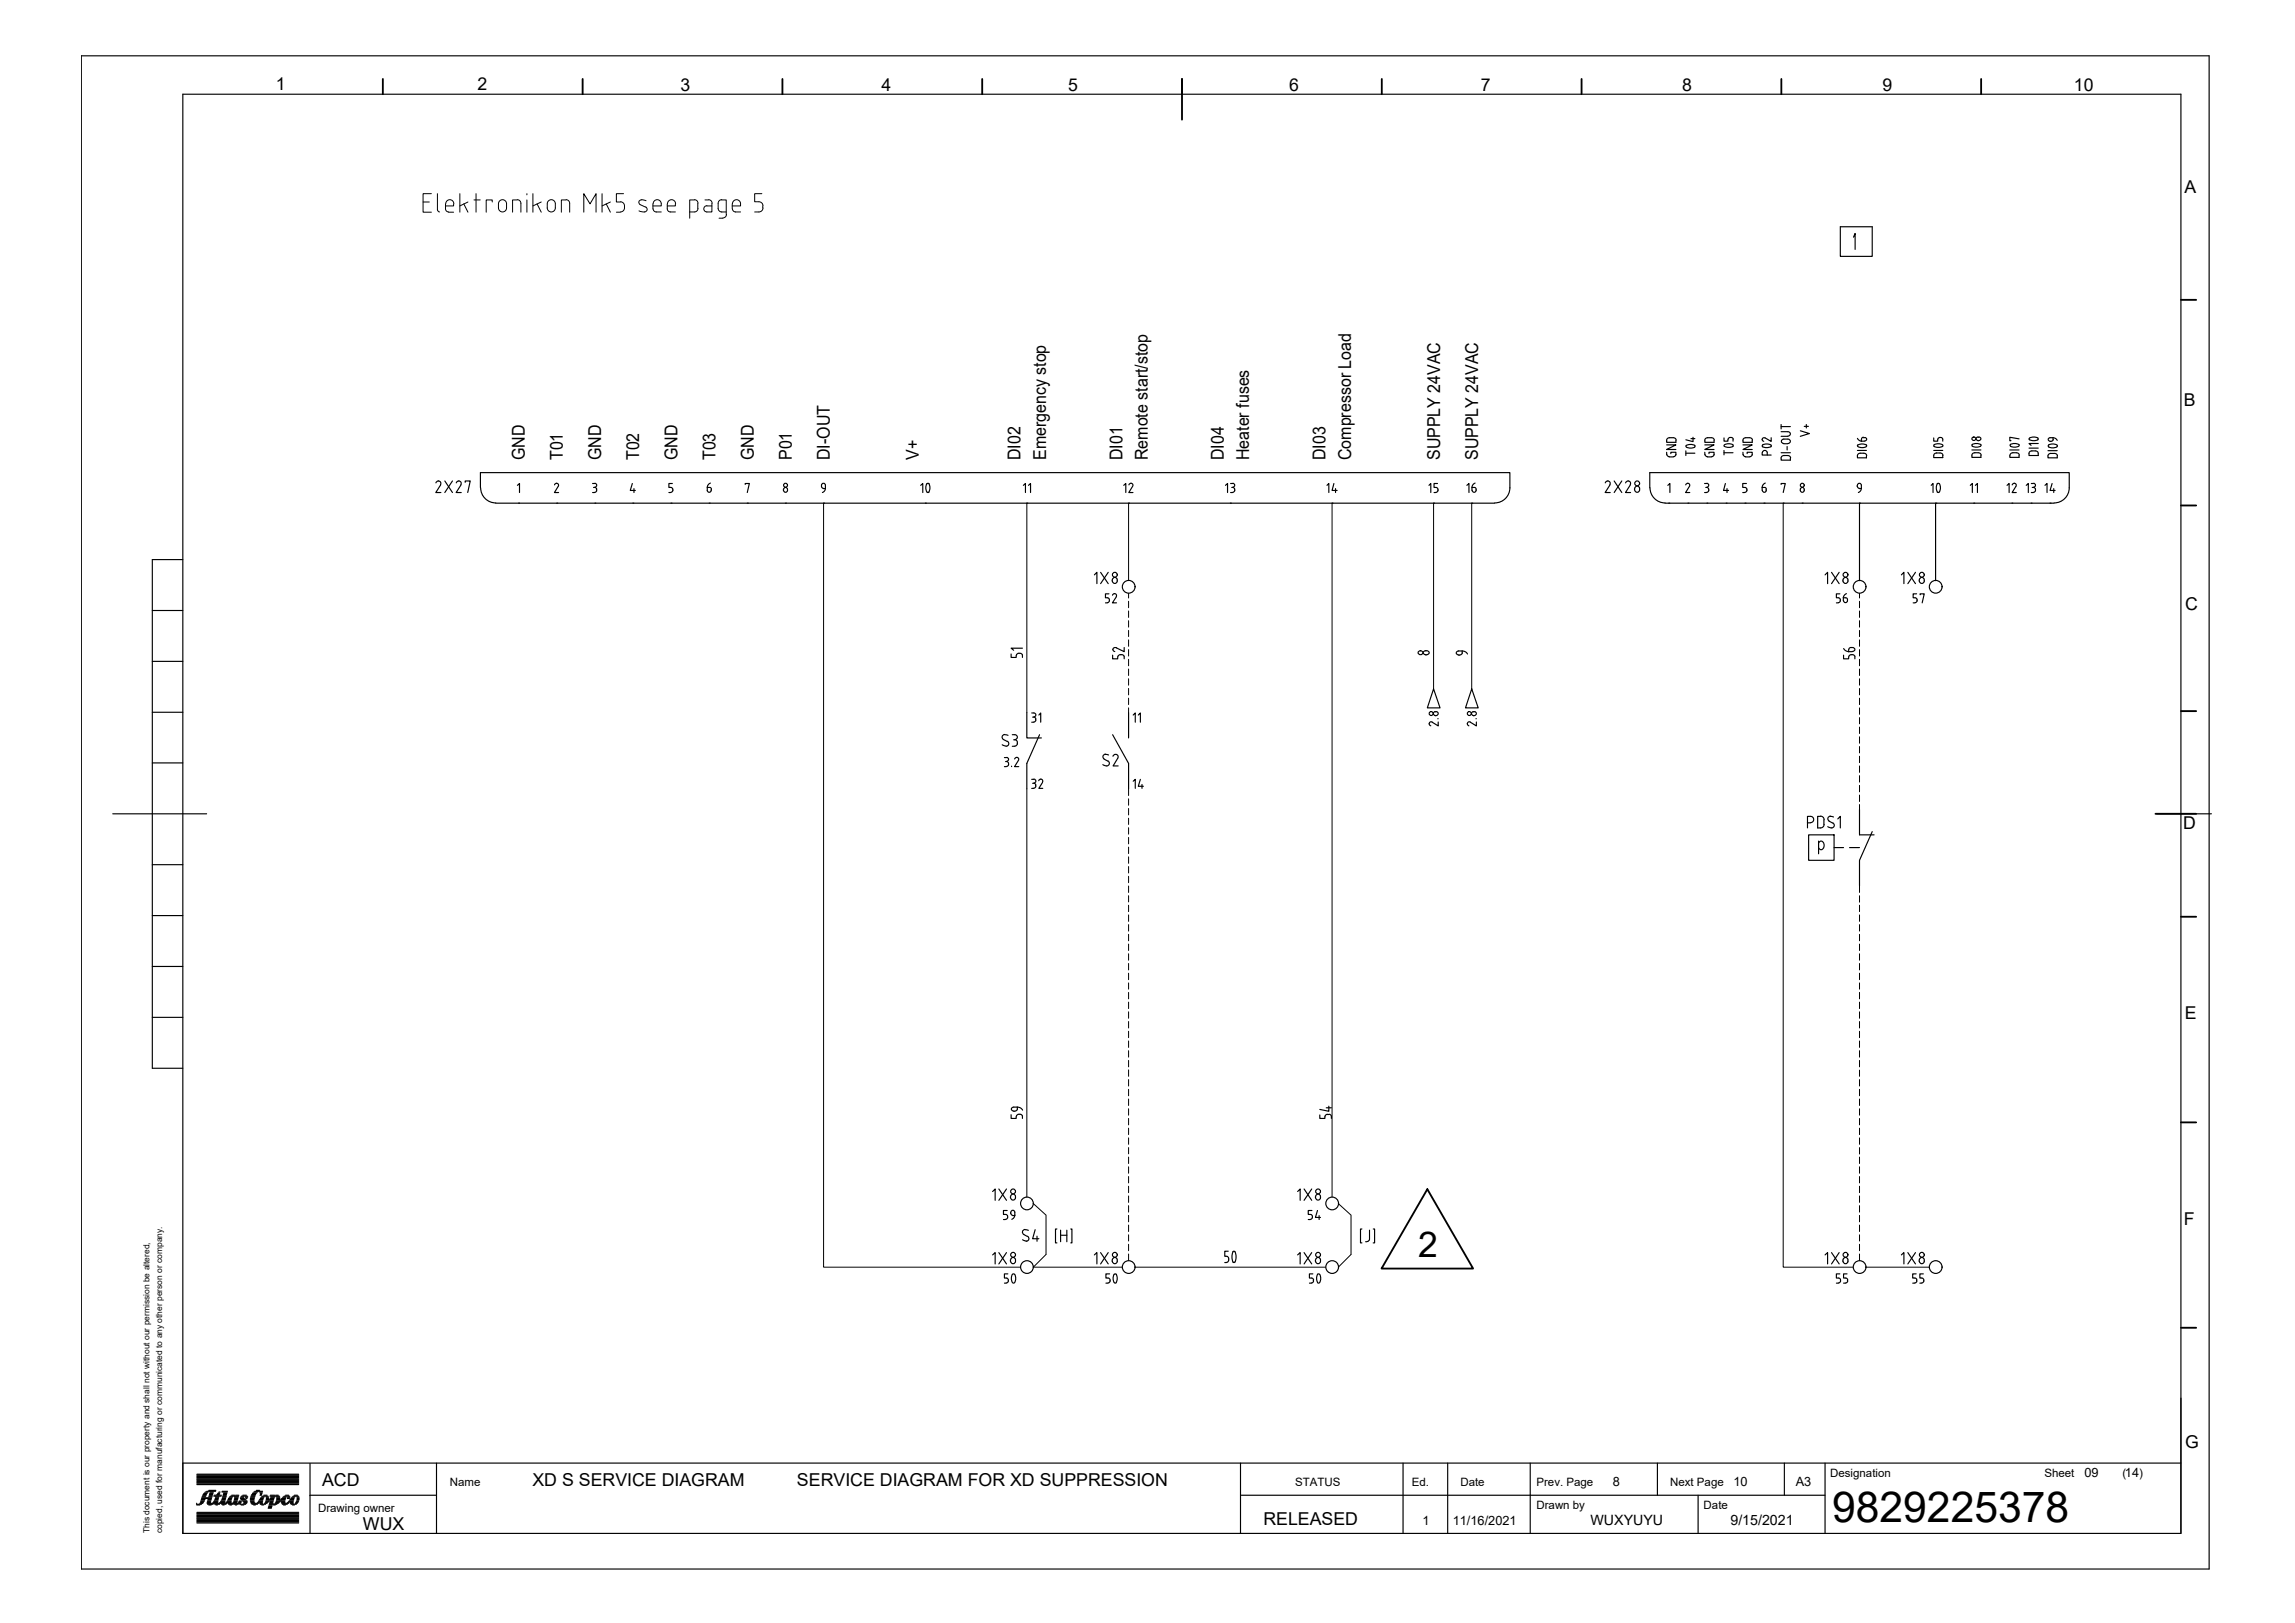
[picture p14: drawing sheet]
<svg xmlns="http://www.w3.org/2000/svg" width="420mm" height="297mm" viewBox="0 0 420 297" stroke-linecap="round" stroke-linejoin="round" font-family="sans-serif">
<defs><g id="words">
<text font-size="7.8" x="335.4" y="278.6">9829225378</text>
<text font-size="6.5" x="259.6" y="230">2</text>
<g font-size="3.3">
<text x="96.1" y="84.2" transform="rotate(-90 96.1 84.2)">GND</text>
<text x="103.1" y="84.2" transform="rotate(-90 103.1 84.2)">T01</text>
<text x="110.1" y="84.2" transform="rotate(-90 110.1 84.2)">GND</text>
<text x="117" y="84.2" transform="rotate(-90 117 84.2)">T02</text>
<text x="124" y="84.2" transform="rotate(-90 124 84.2)">GND</text>
<text x="131" y="84.2" transform="rotate(-90 131 84.2)">T03</text>
<text x="138" y="84.2" transform="rotate(-90 138 84.2)">GND</text>
<text x="145" y="84.2" transform="rotate(-90 145 84.2)">P01</text>
<text x="151.9" y="84.2" transform="rotate(-90 151.9 84.2)">DI-OUT</text>
<text x="168.2" y="84.2" transform="rotate(-90 168.2 84.2)">V+</text>
<text x="186.8" y="84.2" transform="rotate(-90 186.8 84.2)">DI02</text>
<text x="191.5" y="84.2" transform="rotate(-90 191.5 84.2)">Emergency stop</text>
<text x="205.5" y="84.2" transform="rotate(-90 205.5 84.2)">DI01</text>
<text x="210.1" y="84.2" transform="rotate(-90 210.1 84.2)">Remote start/stop</text>
<text x="224.1" y="84.2" transform="rotate(-90 224.1 84.2)">DI04</text>
<text x="228.7" y="84.2" transform="rotate(-90 228.7 84.2)">Heater fuses</text>
<text x="242.7" y="84.2" transform="rotate(-90 242.7 84.2)">DI03</text>
<text x="247.3" y="84.2" transform="rotate(-90 247.3 84.2)">Compressor Load</text>
<text x="263.6" y="84.2" transform="rotate(-90 263.6 84.2)">SUPPLY 24VAC</text>
<text x="270.6" y="84.2" transform="rotate(-90 270.6 84.2)">SUPPLY 24VAC</text>
<text x="59" y="271.9">ACD</text>
<text x="97.5" y="272">XD S SERVICE DIAGRAM</text>
<text x="145.9" y="272">SERVICE DIAGRAM FOR XD SUPPRESSION</text>
<text x="66.4" y="280">WUX</text>
<text x="231.3" y="279">RELEASED</text>
</g>
<g font-size="3.2">
<text x="50.5" y="16.5">1</text>
<text x="87.4" y="16.4">2</text>
<text x="124.6" y="16.7">3</text>
<text x="161.4" y="16.7">4</text>
<text x="195.6" y="16.7">5</text>
<text x="236" y="16.7">6</text>
<text x="271.1" y="16.7">7</text>
<text x="308" y="16.7">8</text>
<text x="344.7" y="16.7">9</text>
<text x="379.7" y="16.7">10</text>
<text x="400" y="35.4">A</text>
<text x="399.8" y="74.4">B</text>
<text x="400.1" y="111.6">C</text>
<text x="399.7" y="151.7">D</text>
<text x="400" y="186.6">E</text>
<text x="399.8" y="224.1">F</text>
<text x="400.1" y="265">G</text>
</g>
<g font-size="2.6">
<text x="291.2" y="279">WUXYUYU</text>
<text x="316.8" y="279">9/15/2021</text>
</g>
<g font-size="2.3">
<text x="295.3" y="272">8</text>
<text x="317.4" y="272">10</text>
<text x="328.7" y="272">A3</text>
<text x="381.6" y="270.4">09</text>
<text x="260.4" y="279">1</text>
<text x="266" y="279">11/16/2021</text>
</g>
<g font-size="2.1">
<text x="82.4" y="272">Name</text>
<text x="237.1" y="272">STATUS</text>
<text x="258.5" y="272">Ed.</text>
<text x="267.4" y="272">Date</text>
<text x="281.3" y="272">Prev. Page</text>
<text x="305.8" y="272">Next Page</text>
<text x="335.1" y="270.4">Designation</text>
<text x="374.3" y="270.4">Sheet</text>
<text x="388.6" y="270.4">(14)</text>
<text x="58.2" y="276.7">Drawing owner</text>
<text x="281.3" y="276.1">Drawn by</text>
<text x="311.9" y="276.1">Date</text>
</g>
<g font-size="1.5">
<text x="27.4" y="280.6" transform="rotate(-90 27.4 280.6)">This document is our property and shall not without our permission be altered,</text>
<text x="29.7" y="280.6" transform="rotate(-90 29.7 280.6)">copied, used for manufacturing or communicated to any other person or company.</text>
</g>
</g></defs>
<!-- layer: Titleblock(Atlas Copco) -->
<g fill="none" stroke="#000" stroke-width=".21">
<path d="M14.9 10.2h389.5v277h-389.5zM33.5 17.2h365.8v263.4h-365.8zM27.9 111.7h5.6M33.5 102.4h-5.6v93.1h5.6M27.9 139.6h5.6M27.9 130.4h5.6M27.9 121h5.6M20.6 148.9h17.2M27.9 158.3h5.6M394.9 148.9h10M27.9 176.9h5.6M27.9 167.6h5.6"/>
<path d="M27.9 186.2h5.6M33.5 267.8h193.6M36 275.3h.9M36 275.1h.1M36 275.4h.6M36.1 278.7h18.6M36.1 278.6h18.6M36.1 278.4h18.6M36.1 278.3h18.6M36.1 278.1h18.6M36.1 278h18.6M36.1 277.8h18.6"/>
<path d="M36.1 277.7h18.6M36.1 277.6h18.6M36.1 277.4h18.6M36.1 277.3h18.6M36.1 277.1h18.6M36.1 277h18.6M36.1 276.8h18.6M36.1 271.7h18.6M36.1 271.6h18.6M36.1 271.4h18.6M36.1 271.3h18.6M36.1 271.1h18.6"/>
<path d="M36.1 271h18.6M36.1 270.8h18.6M36.1 270.7h18.6M36.1 270.5h18.6M36.1 270.4h18.6M36.1 270.2h18.6M36.1 270.1h18.6M36.1 269.9h18.6M36.1 269.8h18.6M36.6 275.1h.5M36.7 275h.5M36.7 274.8h.6"/>
<path d="M36.8 274.7h.6M36.8 274.5h.7M36.9 274.4h.6M36.9 274.2h1.8M36.9 274.1h1.9M37 274h.6M37.1 273.8h.6M37.1 273.7h.6M37.2 273.5h.6M37.3 273.4h.6M37.4 273.2h.6M37.6 273.1h.5"/>
<path d="M37.8 272.9h1.7M37.9 275.1h1.3M37.9 275h.7M38 274.8h.6M38 275.3h1M38 274.7h.6M38 274.5h.6M38.1 274.4h.6M38.2 275.4h.5M38.2 274h.6M38.2 272.8h1.3M38.3 273.8h.5"/>
<path d="M38.3 273.7h.6M38.3 273.5h.6M38.4 273.4h.6M38.4 273.2h.6M38.5 273.1h.6M39 275h.9M39.1 274.8h.8M39.1 273.8h1.4M39.2 273.7h1.3M39.2 274.7h.7M39.3 275.1h1.1M39.3 274.5h.6"/>
<path d="M39.3 275.3h.9M39.4 274.4h.5M39.4 274.2h.6M39.4 274.1h.6M39.4 274h.7M39.5 275.4h.3M39.7 273.5h.5M39.8 273.4h.4M39.9 273.2h.3M40.1 273.1h.2M40.2 275h.9M40.4 274.8h.8"/>
<path d="M40.5 274.7h.7M40.5 275.1h1.1M40.5 274.5h.7M40.6 275.3h.8M40.6 274.4h.7M40.6 273.1h1M40.7 274.2h.6M40.7 272.9h.9M40.7 274.1h.6M40.8 275.4h.2M40.8 274h.6M40.8 273.8h.6"/>
<path d="M40.8 273.7h.6M40.9 273.5h.6M40.9 273.4h.6M41 273.2h.6M41.3 275h1M41.5 274.8h.8M41.6 274.7h.7M41.7 274.5h.6M41.8 275.1h2.3M41.8 274.4h.6M41.8 274.2h.6M41.9 275.3h.8"/>
<path d="M41.9 274.1h.6M42 274h.6M42.1 275.4h.3M42.2 273.8h1.5M42.4 273.7h.6M42.7 275h.7M42.8 274.8h.6M42.8 274.7h.6M42.9 275.3h.7M42.9 274.5h.6M42.9 274.4h.6M42.9 274h.7"/>
<path d="M43 274.2h.5M43 274.1h.6M43.1 275.4h.2M43.1 273.7h.6M43.7 275h.4M43.7 274.8h.5M43.8 274.7h.3M43.9 275.3h1.1M44 274.2h.7M44 274.1h.6M44.1 274.4h.8M44.1 274h.5"/>
<path d="M44.1 275.4h.5M44.2 273.8h1.1M44.2 274.5h.9M44.4 274.7h.8M44.4 273.7h.7M44.6 274.8h.6M44.6 275.1h.6M44.6 275h.6M44.9 274.1h.4M44.9 274h.5M45 274.2h.2M45.8 274.7h.7"/>
<path d="M45.8 274.5h.7M45.8 274.4h.7M45.8 274.2h.8M45.9 274.8h.6M45.9 274.1h.7M45.9 275h.7M45.9 274h.7M46 273.8h.7M46 273.7h.7M46 275.1h1.3M46.1 273.5h.7M46.1 275.3h1"/>
<path d="M46.2 273.4h.7M46.3 273.2h.7M46.4 275.4h.4M46.5 273.1h.7M46.6 272.9h1.5M46.9 272.8h.6M47.1 275h.3M47.3 274.8h.8M47.4 274.7h.7M47.4 274.5h.7M47.5 275h.5M47.5 274.4h.7"/>
<path d="M47.5 273.1h.5M47.6 275.1h.5M47.6 273.7h.3M47.6 273.2h.4M47.7 275.3h.9M47.7 274.2h.5M47.7 273.5h.2M47.7 273.4h.2M47.7 274.1h.6M47.9 274h.5M47.9 275.4h.4M48 273.8h1.1"/>
<path d="M48.3 273.7h.6M48.4 275.1h.5M48.5 275h.6M48.6 274.8h.6M48.7 274.7h.6M48.7 274.5h1.4M48.7 274h.4M48.8 274.4h.4M48.8 274.2h.4M48.8 274.1h.4M49.1 276h.6M49.1 275.9h.6"/>
<path d="M49.2 275.7h.6M49.2 275.6h.6M49.3 275.4h.6M49.3 275.3h1.4M49.3 275.1h.7M49.3 274.4h.8M49.4 275h.5M49.4 274.8h.6M49.4 274.2h.8M49.4 273.8h1.7M49.5 273.7h.8M49.5 274.7h.5"/>
<path d="M49.6 274.1h.6M49.6 274h.8M50.1 275.4h.3M50.3 275.1h.7M50.4 273.7h.6M50.4 275h.7M50.5 274.8h.8M50.6 274.7h.8M50.6 274.5h.6M50.6 274h.6M50.7 274.4h.6M50.7 274.2h.6"/>
<path d="M50.7 274.1h.5M51.3 274.5h.9M51.4 274.4h.8M51.5 275h.7M51.5 274.8h.6M51.5 274.7h.6M51.5 274.2h.8M51.6 275.1h.7M51.7 275.3h.9M51.7 274.1h.6M51.8 274h.6M51.9 275.4h.4"/>
<path d="M52 273.8h1M52.3 273.7h.6M52.4 275.1h.4M52.6 274.1h.5M52.6 275h.3M52.6 274.2h.4M52.7 274h.4M52.8 274.8h.9M52.9 274.7h.8M53 274.5h.7M53.1 275h.6M53.1 274.4h.7"/>
<path d="M53.2 275.1h.5M53.2 274.2h.6M53.3 275.3h1M53.4 274.1h.5M53.5 274h.5M53.5 275.4h.4M53.7 273.8h.9M53.9 273.7h.6M54 275.1h.4M54.1 275h.5M54.2 274.8h.4M54.3 274.7h.4"/>
<path d="M54.3 274.5h.4M54.3 274h.4M54.4 274.4h.4M54.4 274.2h.4M54.4 274.1h.4M56.8 273.7h23.1M56.8 267.9v12.7M79.9 267.8v12.8M227.1 273.7h107M256.9 267.8v12.8M265 267.8v12.8M280.1 267.8v12.8"/>
<path d="M303.4 267.8v5.9M310.9 273.7v6.9M326.7 267.8v5.9M334.1 267.8v12.8M399.3 267.8h-172.2v12.8"/>
</g>
<!-- layer: Sketch Geometry(Atlas Copco) -->
<g fill="none" stroke="#000" stroke-width=".34">
<path d="M70.1 14.4v2.8M106.7 14.4v2.8M143.2 14.4v2.8M179.8 14.4v2.8M216.4 14.4v7.5M253 14.4v2.8M289.5 14.4v2.8M326.1 14.4v2.8M362.7 14.4v2.8M399.3 54.9h2.8M399.3 92.5h2.8M399.3 130.1h2.8"/>
<path d="M394.6 148.9h7.5M399.3 167.8h2.8M261.3 217.6l8.4 14.6h-16.8zM399.3 205.4h2.8M399.3 243h2.8"/>
</g>
<!-- layer: WIRES_CONTROL -->
<g fill="none" stroke="#000" stroke-width=".18">
<path d="M77.5 37h1.1M79 35.4h-1.5v3.4h1.5M80.1 35.4v3.1M80.1 38.4l.2 .3 .2 .1M81.6 38.2v.3l.5 .3M81.6 37.3v.9M81.6 37.3a.74 .74 0 0 1 .7-.8 .74 .74 0 0 1 .8 .8M82.1 38.8h.9M83 37.3v.4h-1.4M84.2 35.4v3.4M84.9 37.3l.8 1.5M85.7 37l-1.5 .7"/>
<path d="M86.8 36.6h1.1M87.2 35.4v3.4M90.1 37v-.4h-1.1v2.2M91.3 38.1v-.8a.74 .74 0 0 1 .7-.8 .74 .74 0 0 1 .7 .8v.8M91.3 38.1a.74 .74 0 0 0 .7 .7 .74 .74 0 0 0 .7-.7M93.8 38.8v-2.2h.9a.59 .59 0 0 1 .7 .6v1.6M96.5 35.4v.3M96.5 36.6v2.2M97.6 35.4v3.4M98.3 37.3l.8 1.5M99.1 37l-1.5 .7M100.2 38.1v-.8a.74 .74 0 0 1 .7-.8 .74 .74 0 0 1 .8 .8v.8"/>
<path d="M100.2 38.1a.74 .74 0 0 0 .7 .7 .74 .74 0 0 0 .8-.7M102.8 38.8v-2.2h.8a.59 .59 0 0 1 .7 .6v1.6M106.9 38.8v-3.4l1.1 1.9 1.1-1.9v3.4M110.2 35.4v3.4M111 37.3l.7 1.5M111.7 37l-1.5 .7M112.8 38.8h.8M113.6 36.9a.74 .74 0 0 1 .7 .8M114.2 35.4h-1.4v1.6h.8M114.3 38.1a.74 .74 0 0 1-.7 .7M114.3 37.7v.4M117 38.6l1 .2"/>
<path d="M118.2 37.9a.49 .49 0 0 1 .3 .5 .49 .49 0 0 1-.5 .4M118.3 36.7l-.3-.1a.6 .6 0 0 0-.7 0 .6 .6 0 0 0-.3 .7l1.2 .6M119.5 37.3v.9M119.6 38.2l.3 .5 1.2 .1M119.6 37.3a.78 .78 0 0 1 1-.7 .78 .78 0 0 1 .5 1.1h-1.6M122.2 38.2v.3l.5 .3M122.2 37.3v.9M122.2 37.3a.74 .74 0 0 1 .7-.8 .74 .74 0 0 1 .8 .8M122.7 38.8h.9M123.6 37.3v.4h-1.4M126.3 38.8h.8M127.1 36.6h-.8v3.3"/>
<path d="M127.1 36.5a.66 .66 0 0 1 .7 .7M127.7 37.2v1M127.8 38.1a.66 .66 0 0 1-.7 .7M129.1 36.6l.6-.1a.66 .66 0 0 1 .7 .7l-.1 1.6h-.9M129.4 37.7h.9M129.4 37.6a.57 .57 0 0 0-.6 .6 .57 .57 0 0 0 .6 .6M131.5 38.1a.66 .66 0 0 0 .6 .7M131.6 39.9h.7M132.1 36.6h.9v2.7M132.1 38.8h.9M132.1 36.5a.66 .66 0 0 0-.6 .7v1M133 39.2a.66 .66 0 0 1-.7 .7"/>
<path d="M134.1 37.3v.9M134.1 38.2l.3 .5 1.2 .1M134.1 37.3a.78 .78 0 0 1 1-.7 .78 .78 0 0 1 .5 1.1h-1.5M138.2 38.8h.7M138.9 36.9a.74 .74 0 0 1 .8 .8M139.5 35.4h-1.3v1.5h.7M139.6 37.7v.4M139.7 38.1a.74 .74 0 0 1-.8 .7M150.8 92.1v139.8h36M188 92.1v38.3M206.6 92.1v14.2M243.9 92.1v127"/>
<path d="M262.5 92.1v34M269.4 92.1v34M326.5 92.1v139.8h12.7M188 144.4v74.7M189.2 220.3l2.3 2.1v7.2l-2.3 2.3h16.3M207.8 231.9h34.9M245 220.3l2.3 2.1v7.2l-2.3 2.3M341.6 231.9h11.6"/>
</g>
<!-- layer: SYMS -->
<g fill="none" stroke="#000" stroke-width=".21">
<path d="M88 89.3v-2.8h188.4v2.8a2.77 2.77 0 0 1-2.8 2.7M88 89.3a2.77 2.77 0 0 0 2.8 2.7M90.7 92.1h182.9M302 89.3v-2.8h76.8v2.8a2.77 2.77 0 0 1-2.7 2.7M302.1 89.3a2.77 2.77 0 0 0 2.7 2.7M304.8 92.1h71.2M188 130.4v4.7h2.7M190.3 134.5l-2.3 5.2v4.7M203.7 134.5l2.9 5.2v4.7M206.6 130.4v4.7M262.5 126.1l1.1 3.5h-2.3zM269.4 126.1l1.2 3.5h-2.3z"/>
<path d="M331.1 152.8h4.7v4.7h-4.7zM332.9 154.3l.4-.4a.79 .79 0 0 1 .7 .8 .79 .79 0 0 1-.7 .8l-.4-.3M332.9 153.9v2.4M335.8 155.1h1.7M338.6 155.1h1.8M340.4 148.1v4.7h2.7M342.8 152.2l-2.4 5.3v4.6"/>
<circle cx="206.6" cy="107.4" r="1.16"/>
<circle cx="340.5" cy="107.4" r="1.16"/>
<circle cx="354.4" cy="107.4" r="1.16"/>
<circle cx="188" cy="231.9" r="1.16"/>
<circle cx="188" cy="220.3" r="1.16"/>
<circle cx="206.6" cy="231.9" r="1.16"/>
<circle cx="243.9" cy="220.3" r="1.16"/>
<circle cx="243.9" cy="231.9" r="1.16"/>
<circle cx="340.5" cy="231.9" r="1.16"/>
<circle cx="354.4" cy="231.9" r="1.16"/>
</g>
<!-- layer: TAGS -->
<g fill="none" stroke="#000" stroke-width=".21">
<path d="M200.3 105.2l.5-.5v2.1M201.5 104.7l1.4 2.1M202.9 104.7l-1.4 2.1M203.6 106.1v.3M203.7 106.1a.47 .47 0 0 1 .5-.4 .47 .47 0 0 1 .3 .7M203.7 106.3a.44 .44 0 0 0 .4 .5 .44 .44 0 0 0 .4-.5M334.1 105.2l.5-.5v2.1M335.3 104.7l1.4 2.1M336.7 104.7l-1.4 2.1M337.4 106.1v.3M337.4 106.1a.47 .47 0 0 1 .6-.4 .47 .47 0 0 1 .3 .7M337.4 106.3a.44 .44 0 0 0 .5 .5 .44 .44 0 0 0 .4-.5"/>
<path d="M348.1 105.2l.5-.5v2.1M349.3 104.7l1.4 2.1M350.7 104.7l-1.4 2.1M351.4 106.1v.3M351.4 106.1a.47 .47 0 0 1 .6-.4 .47 .47 0 0 1 .3 .7M351.4 106.3a.44 .44 0 0 0 .4 .5 .44 .44 0 0 0 .5-.5M183.5 136.3l.7 .2M183.9 134.4a.49 .49 0 0 0-.4 .4 .49 .49 0 0 0 .2 .5l.7 .4M184 134.5l.5 .1M184.4 135.7a.49 .49 0 0 1 .3 .5 .49 .49 0 0 1-.5 .4M185.3 134.5h.5M185.3 136.6h.5"/>
<path d="M185.6 135.4h.2M185.8 134.5a.44 .44 0 0 1 .5 .4 .44 .44 0 0 1-.5 .5M185.8 135.4a.59 .59 0 0 1 .5 .6 .59 .59 0 0 1-.5 .5M181.7 218.1l.5-.5v2.1M182.9 217.6l1.4 2.1M184.3 217.6l-1.4 2.1M185 219v.2M185 219a.47 .47 0 0 1 .6-.4 .47 .47 0 0 1 .3 .6M185 219.2a.44 .44 0 0 0 .5 .4 .44 .44 0 0 0 .4-.4M237.6 218.1l.4-.5v2.1M238.7 217.6l1.4 2.1M240.1 217.6l-1.4 2.1"/>
<path d="M240.8 219v.2M240.9 219a.47 .47 0 0 1 .6-.4 .47 .47 0 0 1 .3 .6M240.9 219.2a.44 .44 0 0 0 .4 .4 .44 .44 0 0 0 .5-.4M181.7 229.7l.5-.5v2.1M182.9 229.2l1.4 2.1M184.3 229.2l-1.4 2.1M185 230.6v.3M185 230.6a.44 .44 0 0 1 .5-.5 .44 .44 0 0 1 .4 .5 .5 .5 0 0 1-.1 .5 .5 .5 0 0 1-.6 .1l-.2-.4M200.3 229.7l.5-.5v2.1M201.5 229.2l1.4 2.1M202.9 229.2l-1.4 2.1M203.6 230.6v.3"/>
<path d="M203.7 230.6a.44 .44 0 0 1 .4-.5 .44 .44 0 0 1 .4 .5 .5 .5 0 0 1-.1 .5 .5 .5 0 0 1-.5 .1l-.2-.4M237.6 229.7l.4-.5v2.1M238.7 229.2l1.4 2.1M240.1 229.2l-1.4 2.1M240.8 230.6v.3M240.9 230.6a.44 .44 0 0 1 .4-.5 .44 .44 0 0 1 .5 .5 .5 .5 0 0 1-.2 .5 .5 .5 0 0 1-.5 .1l-.2-.4M334.1 229.7l.5-.5v2.1M335.3 229.2l1.4 2.1M336.7 229.2l-1.4 2.1M337.4 230.6v.3M337.4 230.6a.44 .44 0 0 1 .5-.5 .44 .44 0 0 1 .4 .5 .5 .5 0 0 1-.1 .5 .5 .5 0 0 1-.6 .1l-.2-.4M348.1 229.7l.5-.5v2.1"/>
<path d="M349.3 229.2l1.4 2.1M350.7 229.2l-1.4 2.1M351.4 230.6v.3M351.4 230.6a.44 .44 0 0 1 .4-.5 .44 .44 0 0 1 .5 .5 .5 .5 0 0 1-.1 .5 .5 .5 0 0 1-.6 .1l-.2-.4"/>
<circle cx="204.1" cy="105.2" r=".44"/>
<circle cx="337.9" cy="105.2" r=".44"/>
<circle cx="351.8" cy="105.2" r=".44"/>
<circle cx="185.5" cy="218.1" r=".44"/>
<circle cx="241.3" cy="218.1" r=".44"/>
<circle cx="185.5" cy="229.7" r=".44"/>
<circle cx="204.1" cy="229.7" r=".44"/>
<circle cx="241.3" cy="229.7" r=".44"/>
<circle cx="337.9" cy="229.7" r=".44"/>
<circle cx="351.8" cy="229.7" r=".44"/>
</g>
<!-- layer: XREFCHILD -->
<path d="M183.9 138.7l.4-.1a.36 .36 0 0 1 .3 .4 .36 .36 0 0 1-.3 .3M184.1 139.4a.41 .41 0 0 1 .5 .3M184.6 139.8a.4 .4 0 0 1-.3 .5M185.8 138.9a.37 .37 0 0 1 .5-.3 .37 .37 0 0 1 .2 .6M186.4 139.2l-.7 1.1h.8M183.9 140.3h.4M185.2 140.2v.1" fill="none" stroke="#000" stroke-width=".21"/>
<!-- layer: TERMS -->
<g fill="none" stroke="#000" stroke-width=".21">
<path d="M326.1 79.9h1.2M326.1 79h1.2M326.1 78.1h1.7M326.1 77.7v.8M327.3 79a.4 .4 0 0 1 .5 .4 .4 .4 0 0 1-.5 .4M329.6 78.8l1.6 .5-1.6 .6M330.3 78h.8M330.7 77.7v.6M362.3 80h.2a.3 .3 0 0 1 .2 .3 .3 .3 0 0 1-.2 .3h-.2M94.7 88.8l.4-.3v1.6M101.9 88.4a.36 .36 0 0 1 .3 .6M101.9 88.4l-.4 .3"/>
<path d="M102.2 89l-.7 1.1h.8M108.5 88.5l.4-.1a.36 .36 0 0 1 .3 .4 .36 .36 0 0 1-.3 .4M108.7 89.2a.43 .43 0 0 1 .5 .4M109.2 89.6v.2M109.2 89.7l-.1 .4h-.6M115.8 88.5l-.4 1.3h.9M116.1 89.4v.7M123.1 88.5h-.6v.7h.3a.45 .45 0 0 1 .4 .5 .45 .45 0 0 1-.4 .4h-.3M129.8 89.2h-.3v.5a.37 .37 0 0 0 .4 .4 .37 .37 0 0 0 .3-.5M129.9 89.2l.3 .1v.3M130.1 88.4a.87 .87 0 0 0-.6 .8M136.4 88.7v-.2h.8l-.4 1.6"/>
<path d="M143.4 89.6v.2M143.5 89.6a.41 .41 0 0 1 .5-.3 .41 .41 0 0 1 .2 .6 .41 .41 0 0 1-.6 .2l-.1-.4M150.4 88.8a.36 .36 0 0 1 .4-.4 .36 .36 0 0 1 .3 .4M150.4 88.8a.41 .41 0 0 0 .4 .6M150.7 89.4h.4M151.1 89.4a.83 .83 0 0 1-.5 .7M151.1 88.8v.6M168.6 88.8l.3-.3v1.6M169.7 88.5a1.59 1.59 0 0 0 0 1.5M169.7 88.5l.2-.1 .2 .1M170.1 88.5a1.27 1.27 0 0 1-.2 1.6l-.2-.1M187.4 88.8l.3-.3v1.6"/>
<path d="M188.3 88.8l.4-.3v1.6M205.7 88.8l.4-.3v1.6M206.7 88.7a.37 .37 0 0 1 .5-.2 .37 .37 0 0 1 .2 .5M207.3 89l-.6 1.1h.7M224.4 88.8l.3-.3v1.6M225.3 88.5l.4-.1a.36 .36 0 0 1 .3 .4 .36 .36 0 0 1-.3 .4M225.5 89.2a.45 .45 0 0 1 .5 .4 .45 .45 0 0 1-.3 .5h-.4M242.9 88.8l.4-.3v1.6M244.2 88.5l-.3 1.3h.9M244.5 89.4v.7M261.6 88.8l.3-.3v1.6M263.2 88.5h-.7v.7h.4a.45 .45 0 0 1 .4 .5 .45 .45 0 0 1-.4 .4h-.4"/>
<path d="M268.5 88.8l.4-.3v1.6M269.9 89.2h-.4v.6M269.9 89.2a.41 .41 0 0 1 .3 .6 .41 .41 0 0 1-.6 .1l-.1-.2M270.1 88.4a.87 .87 0 0 0-.6 .8M305.1 81.4h1.7l-1.7 .9h1.7M305.1 82.8v.4M305.2 83.2v.2l.4 .2M305.3 88.8l.4-.3v1.6M305.6 83.6h.8M305.9 83v-.2h.9v.4M306.8 83.2v.2l-.4 .2M306.9 80.6l-.1-.3a1.33 1.33 0 0 0-1.6 0l-.1 .7h1.7v-.4"/>
<path d="M308.6 88.7a.37 .37 0 0 1 .5-.2 .37 .37 0 0 1 .2 .5M308.6 82.9h1.7M308.6 82.5v.9M308.7 81.5l-.1 .2 .1 .1M308.8 81.8a1.76 1.76 0 0 0 1.5 0M308.8 81.5a1.76 1.76 0 0 1 1.5 0M309.3 89l-.7 1.1h.8M309.6 80.3h.7M310 80v.8l-1.4-.3M310.2 81.5l.1 .2-.1 .1M312.1 88.5l.4-.1a.36 .36 0 0 1 .3 .4 .36 .36 0 0 1-.3 .4M312.1 81.4h1.7l-1.7 .9h1.7"/>
<path d="M312.1 82.8v.4M312.2 83.2v.2l.4 .2M312.3 89.2a.45 .45 0 0 1 .5 .4 .45 .45 0 0 1-.3 .5h-.4M312.6 83.6h.7M312.6 80.1h.7M312.6 80.1l-.4 .2-.1 .7h1.7v-.4M312.9 83v-.2h.9v.4M313.3 80.1l.3 .1 .2 .4M313.8 83.2l-.1 .2-.3 .2M315.6 80.2v.5h.7v-.3M315.6 82.9h1.7M315.6 82.4v.8"/>
<path d="M315.7 81.4l-.1 .2 .1 .1M315.7 81.7a1.76 1.76 0 0 0 1.5 0M315.7 81.4a1.76 1.76 0 0 1 1.5 0M315.9 88.5l-.4 1.3h1M316.2 89.4v.7M316.7 80.1a.43 .43 0 0 1 .6 .3M316.7 80.1l-.3 .3M317.2 81.4l.1 .2-.1 .1M317.3 80.4v.3M319.1 90.1h.3M319.1 81.4h1.7l-1.7 .9h1.7M319.1 82.8v.4"/>
<path d="M319.1 83.2l.1 .2 .4 .2M319.5 89.2a.45 .45 0 0 1 .3 .5 .45 .45 0 0 1-.3 .4M319.6 83.6h.7M319.7 88.5h-.6v.7h.3M319.9 83v-.2h.9v.4M320.8 83.2l-.1 .2-.4 .2M320.8 80.6v-.3a1.33 1.33 0 0 0-1.6 0l-.1 .7h1.7v-.4M322.6 82.9v.4h1.7M322.7 89.7a.36 .36 0 0 0 .3 .4 .36 .36 0 0 0 .4-.4M322.7 82.8a.45 .45 0 0 1 .4-.4 .45 .45 0 0 1 .4 .4v.5M322.7 81.8a1.76 1.76 0 0 0 1.5 0M322.7 81.4a1.76 1.76 0 0 1 1.5 0"/>
<path d="M322.7 81.5l-.1 .1 .1 .2M323.2 88.4a.87 .87 0 0 0-.6 .8M323.3 89.6v.2M323.4 89.6l-.2-.4h-.6v.6M324.2 81.5l.1 .1-.1 .2M324.3 80.1v.7l-1.1-.6a.34 .34 0 0 0-.6 .1 .34 .34 0 0 0 .3 .5M326.1 88.7v-.2h.7l-.3 1.6M326.1 83.8v.4h1.7v-.4M326.1 82.9h1.7M326.5 81.2h.8M327.2 81.7v.7M327.3 83.4h-1l-.2 .4"/>
<path d="M327.3 83.4h.3l.2 .4M327.3 80.4h-.7a.4 .4 0 0 0-.5 .4 .4 .4 0 0 0 .5 .4M327.3 80.4a.4 .4 0 0 1 .5 .4 .4 .4 0 0 1-.5 .4M329.6 89.4a.39 .39 0 0 1 .6 0 .39 .39 0 0 1 0 .5 .39 .39 0 0 1-.6 0zM340 88.8v.2M340 88.8a.36 .36 0 0 1 .4-.4 .36 .36 0 0 1 .4 .4M340 89l.2 .3 .2 .1M340 82.4h1.7M340.1 80.2l.3 .4 .4 .1M340.1 81.5l.1-.1a1.28 1.28 0 0 1 1.5 .2v.1a1.26 1.26 0 0 1-1.7-.1zM340.4 89.4h.4M340.8 89.4a.83 .83 0 0 1-.6 .7"/>
<path d="M340.8 80.4v.3h.6M340.8 88.8v.6M341.2 80.1h.2M341.2 80l-.3 .1-.1 .3M341.4 80.1h.2a.3 .3 0 0 1 .1 .3 .3 .3 0 0 1-.1 .3h-.2M341.7 83.4v-.2a1.28 1.28 0 0 0-1.6 0l-.1 .6h1.7v-.4M353.6 88.8l.3-.3v1.6M354 83.4v.3h1.7v-.3M354 80.2v.5h.7v-.3M354 82.4h1.7M354.1 81.7a1.76 1.76 0 0 0 1.5 0M354.1 81.4a1.76 1.76 0 0 1 1.5 0"/>
<path d="M354.1 81.4l-.1 .2 .1 .1M354.5 82.9l1 .1 .2 .3M354.5 82.9l-.2 .1-.3 .3M354.7 88.5l.1-.1 .2 .1M354.7 88.5a1.27 1.27 0 0 0 .1 1.6l.2-.1M354.8 80.4a.46 .46 0 0 1 .4-.3 .46 .46 0 0 1 .5 .3M355.1 88.5a1.59 1.59 0 0 1 0 1.5M355.6 81.4l.1 .2-.1 .1M355.7 80.4v.3M360.7 88.8l.4-.3v1.6M361 83.3v.4h1.7v-.4M361 82.4h1.7"/>
<path d="M361 83.3l.1-.2a1.26 1.26 0 0 1 1.5 0l.1 .2M361.1 81.7a1.76 1.76 0 0 0 1.5 0M361.1 81.3a1.38 1.38 0 0 1 1.6 .2l-.1 .1M361.1 81.3l-.1 .2 .1 .1M361.6 88.8l.4-.3v1.6M362.1 80.7h.2M362.3 80a.33 .33 0 0 0-.4 .1 .33 .33 0 0 0-.1 .4l.3 .1M367.4 88.8l.4-.3v1.6M367.9 83.3v.4h1.7v-.4M367.9 82.4h1.7M368.1 81.7a1.76 1.76 0 0 0 1.5 0M368.1 81.6l-.1-.1a1.29 1.29 0 0 1 1.7 0l-.1 .1"/>
<path d="M368.4 88.7a.37 .37 0 0 1 .5-.2 .37 .37 0 0 1 .2 .5M368.5 82.9h.6M368.5 82.9h-.2l-.3 .4M369 89l-.6 1.1h.7M369.2 82.9h.2l.3 .4M369.6 80.3l-1.7-.3v.7h.3M371 88.8l.3-.3v1.6M371.5 82h1.7M371.6 80.2l-.1 .1 .1 .2M371.6 80.2a1.76 1.76 0 0 1 1.5 0M371.9 88.5l.4-.1a.36 .36 0 0 1 .3 .4 .36 .36 0 0 1-.3 .4M372 82.5l-.5 .2v.7h1.7l-.1-.7-.2-.1-.9-.1"/>
<path d="M372.1 89.2a.46 .46 0 0 1 .5 .3 .46 .46 0 0 1-.3 .6h-.4M373.1 80.2v.3a1.76 1.76 0 0 1-1.5 0M373.2 81.2h-1.7l.3 .3M374.4 88.8l.4-.3v1.6M374.9 82.5h1.7M375 81.8a1.76 1.76 0 0 0 1.6 0M375 81.4a1.76 1.76 0 0 1 1.6 0M375.1 81.5l-.1 .1 .1 .2M375.3 80.1h.5M375.3 80.8h.2M375.3 80.1l-.1 .1a.3 .3 0 0 0-.2 .2 .3 .3 0 0 0 .2 .3h.1M375.7 88.5l-.4 1.3h.9"/>
<path d="M375.9 80.4l-.1-.3a.82 .82 0 0 1 .8 .5M375.9 80.4l-.4 .3M376 89.4v.7M376.6 81.5l.1 .1-.1 .2M376.7 83.4l-.1-.2a1.33 1.33 0 0 0-1.6 0l-.1 .6h1.7v-.3M188.9 130.5h.4M188.9 132.2h.4M189 131.2h.3M189.3 130.5a.36 .36 0 0 1 .3 .3 .36 .36 0 0 1-.3 .4M189.3 131.2l.3 .2v.2M189.6 131.6v.2M189.6 131.8l-.1 .3h-.2"/>
<path d="M190.2 130.9l.3-.4v1.7M207.5 130.9l.3-.4v1.7M208.4 130.9l.4-.4v1.7M188.9 142.6h.4M188.9 144.3h.4M189 143.4h.3M189.3 142.6a.36 .36 0 0 1 .3 .4 .36 .36 0 0 1-.3 .3M189.3 143.4l.3 .1v.2M189.6 143.7v.2M189.6 143.9l-.1 .3h-.2M190.2 142.9a.37 .37 0 0 1 .5-.3 .37 .37 0 0 1 .2 .5l-.7 1.2h.7M207.5 143l.3-.4v1.7"/>
<path d="M208.8 142.6l-.4 1.3h.9M209.1 143.6v.7M183.7 223.2h.4M184.1 222.3l.3 .1 .1 .2M184.4 221.5h-.7v.8h.4M184.5 222.6a.4 .4 0 0 1-.4 .6M185 221.9v.2M185.1 221.9a.36 .36 0 0 1 .3-.4 .36 .36 0 0 1 .4 .4M185.1 222.1v.2l.3 .1M185.4 222.5h.4M185.8 221.9a1.05 1.05 0 0 1-.6 1.3"/>
<circle cx="143.8" cy="88.8" r=".36"/>
<circle cx="330" cy="88.8" r=".36"/>
<circle cx="361.4" cy="80.3" r=".34"/>
</g>
<!-- layer: WIREREF -->
<g fill="none" stroke="#000" stroke-width=".21">
<path d="M202.4 110.3h.3M202.7 109.4l.4 .2v.2M203 108.7h-.6v.7h.3M203.1 109.8a.4 .4 0 0 1-.4 .5M203.7 108.9a.37 .37 0 0 1 .5-.2 .37 .37 0 0 1 .2 .5M204.4 109.2l-.7 1.1h.7M336.2 110.3h.3M336.8 108.7h-.6v.7l.5 .1 .2 .3M336.9 109.8a.4 .4 0 0 1-.3 .5M338 108.7a.87 .87 0 0 0-.5 .7M338.2 109.8l-.2-.4h-.5v.6M338.2 109.8a.37 .37 0 0 1-.2 .5 .37 .37 0 0 1-.5-.4"/>
<path d="M350.3 110.3h.3M350.9 108.7h-.6v.7l.5 .1 .2 .3M351 109.8a.4 .4 0 0 1-.4 .5M351.5 108.9v-.2h.8l-.4 1.6M183.9 234.8h.3M184.5 233.1h-.6v.8l.5 .1 .2 .3M184.6 234.4v.2l-.4 .2M184.6 234.3v.2M185.4 234.7l.2 .1 .1-.1M185.7 233.2h-.3a1.26 1.26 0 0 0-.1 1.5M185.8 233.2a1.59 1.59 0 0 1 0 1.5M202.5 234.8h.3"/>
<path d="M203.1 233.1h-.6v.8l.5 .1 .2 .3M203.2 234.4v.2l-.3 .2M203.2 234.3v.2M204 233.2a1.59 1.59 0 0 0 0 1.5M204 233.2h.3a1.4 1.4 0 0 1 .1 1.5M204 234.7l.2 .1 .2-.1M239.5 223.2h.4M239.7 234.8h.4M239.9 222.3l.3 .1 .1 .2M240.2 221.5h-.7v.8h.4M240.3 222.6a.4 .4 0 0 1-.4 .6M240.4 233.1h-.7v.8l.6 .1 .2 .3"/>
<path d="M240.4 234.3v.2M240.5 234.4l-.1 .2-.3 .2M241.2 221.5l-.4 1.3h1M241.2 234.7l.2 .1 .2-.1M241.5 222.5v.7M241.6 233.2h-.3a1.4 1.4 0 0 0-.1 1.5M241.6 233.2a1.59 1.59 0 0 1 0 1.5M336.2 234.8h.4M336.8 233.1h-.6v.8l.6 .1 .2 .3M337 234.4l-.1 .2-.3 .2M337 234.3v.2M337.5 234.8h.4"/>
<path d="M338.1 233.1h-.6v.8l.6 .1 .2 .3M338.2 234.3v.2M338.3 234.4l-.1 .2-.3 .2M350.2 234.8h.3M350.6 233.9l.3 .2v.2M350.8 233.1h-.6v.8h.3M350.9 234.3v.2M350.9 234.4v.2l-.3 .2M351.5 234.8h.3M352.1 233.1h-.6v.8l.5 .1 .2 .3M352.2 234.4v.2l-.4 .2M352.2 234.3v.2"/>
</g>
<!-- layer: XREF -->
<g fill="none" stroke="#000" stroke-width=".21">
<path d="M262.2 132.1a.37 .37 0 0 0-.5 .2 .37 .37 0 0 0 .2 .5M262.7 130.3h.2M262.7 131h.2M262.8 130.2a.36 .36 0 0 0-.4 .4 .36 .36 0 0 0 .4 .4M262.9 130.2a.36 .36 0 0 1 .4 .4 .36 .36 0 0 1-.4 .4M263.2 131.5h.1M263.3 132.1v.8l-1.1-.7M269.2 132.1a.37 .37 0 0 0-.6 .2 .37 .37 0 0 0 .3 .5M269.7 130.3h.2M269.7 131h.2M269.8 130.2a.36 .36 0 0 0-.4 .4 .36 .36 0 0 0 .4 .4M269.9 130.2a.36 .36 0 0 1 .4 .4 .36 .36 0 0 1-.4 .4"/>
<path d="M270.2 131.5h.1M270.3 132.1v.8l-1.1-.7"/>
<circle cx="262" cy="130.6" r=".36"/>
<circle cx="269" cy="130.6" r=".36"/>
</g>
<!-- layer: WIRENO -->
<path d="M259.7 119.3a.43 .43 0 0 1 .5-.2 .43 .43 0 0 1 .2 .5 .43 .43 0 0 1-.5 .2 .43 .43 0 0 1-.2-.5zM261 119.9h.2M261 119.8h-.2l-.3-.3a.59 .59 0 0 1 .6-.4 .59 .59 0 0 1 .5 .4l-.2 .3h-.2M267 119.1h.7M267 119.9h.2M267 119.1l-.2 .1-.2 .3 .2 .3 .2 .1M268.7 119.7a1.05 1.05 0 0 0-1-.6l-.1 .6-.3 .2" fill="none" stroke="#000" stroke-width=".21"/>
<!-- layer: WIREFIXED -->
<g fill="none" stroke="#000" stroke-width=".21">
<path d="M185.1 119.7v.6h.9v-.4M186.1 119.9a.59 .59 0 0 1 .5-.4 .59 .59 0 0 1 .6 .4M187.2 118.6h-2.1l.5 .4M187.2 119.9v.4M203.7 119.9v.7h.9v-.4M204.4 118.6a.4 .4 0 0 0-.6 .1 .4 .4 0 0 0 .3 .6M205.8 118.5v.8l-1.4-.7M337.5 118.7a1.08 1.08 0 0 0 1 .6M338.4 119.3h.7M338.4 118.9v.4M339.1 119.8a.49 .49 0 0 0-.6 .4l-.1 .4h-.9v-.7M339.1 118.5h-.2a.37 .37 0 0 0-.4 .4"/>
<path d="M339.1 119.8l.4 .2 .1 .6M339.1 118.5l.3 .1 .2 .3-.2 .3h-.3M204.7 120.2a.62 .62 0 0 1 .5-.4 .62 .62 0 0 1 .6 .4v.4M185.1 204v.7h.9v-.4M185.6 203.4h.2M186.1 204.3a.59 .59 0 0 1 .5-.4 .59 .59 0 0 1 .6 .4v.4M186.2 202.6h-.6l-.4 .2v.4l.4 .1M187.2 203.2a1.05 1.05 0 0 0-1-.6v.6l-.4 .1M241.6 204.1v.6h1v-.4M242.8 202.7h.9M243 204h.3M243 203.9l-.2 .1-.2 .3"/>
<path d="M243.3 202.5v.9l-1.7-.4M243.3 203.9l.4 .2v.6M187.2 226.9l.7 .2M187.4 225.9l.7 .4M187.7 225a.49 .49 0 0 0-.5 .4 .49 .49 0 0 0 .3 .5M187.7 225.1l.6 .1M188.1 226.3a.49 .49 0 0 1 .3 .5 .49 .49 0 0 1-.5 .4M189.5 225.1l-.5 1.6h1.2M189.9 226.2v1M193.5 224.9h-.3v2.6h.3M194.2 225.1v2.2M194.2 226.1h1.1"/>
<path d="M195.3 225.1v2.2M196 224.9h.2v2.6h-.2M224.2 231.1h.4M224.6 229.9l.3 .2v.3M224.9 229h-.7v.9h.4M224.9 230.4a.49 .49 0 0 1-.3 .6M225.8 229h.2a1.64 1.64 0 0 1-.1 2.1 1.82 1.82 0 0 1-.1-2.1zM249.3 224.9h-.2v2.6h.2M250 227.3h.3M250.7 225.1v1.7v.2l-.4 .2M251.4 224.9h.3v2.6h-.3"/>
</g>
<!-- layer: MISC -->
<g fill="none" stroke="#000" stroke-width=".21">
<path d="M94.9 92.1h.1M101.9 92.1h.1M108.9 92.1h.1M115.9 92.1h.1M122.8 92.1h.1M129.8 92.1h.1M136.8 92.1h.1M143.8 92.1h.1M150.8 92.1h.1M169.4 92.1h.1M188 92.1h.1M206.6 92.1h.1"/>
<path d="M225.2 92.1h.1M243.9 92.1h.1M262.5 92.1h.1M269.4 92.1h.1M305.5 92.1h.1M309 92.1h.1M312.5 92.1h.1M316 92.1h.1M319.5 92.1h.1M322.9 92.1h.1M326.5 92.1h.1M329.9 92.1h.1"/>
<path d="M340.4 92.1h.1M354.4 92.1h.1M361.3 92.1h.1M368.3 92.1h.1M371.8 92.1h.1M375.3 92.1h.1"/>
</g>
<!-- layer: TAGFIXED -->
<g fill="none" stroke="#000" stroke-width=".21">
<path d="M79.8 88.4a.46 .46 0 0 1 .6-.4 .46 .46 0 0 1 .2 .7M80.7 88.7l-.9 1.4h.9M81.4 88l1.4 2.1M82.8 88l-1.4 2.1M83.5 88.4a.46 .46 0 0 1 .6-.4 .46 .46 0 0 1 .3 .7M84.4 88.7l-.9 1.4h.9M85.2 88.3v-.3h.9l-.5 2.1M293.9 88.4a.46 .46 0 0 1 .6-.4 .46 .46 0 0 1 .2 .7M294.8 88.7l-.9 1.4h.9M295.5 88l1.4 2.1M296.9 88l-1.4 2.1M297.6 88.4a.46 .46 0 0 1 .6-.4 .46 .46 0 0 1 .3 .7"/>
<path d="M298.5 88.7l-.9 1.4h.9M299.2 89.4v.3M299.3 89.4a.44 .44 0 0 1 .4-.4 .44 .44 0 0 1 .5 .4M300.2 89.4a.47 .47 0 0 1-.3 .7 .47 .47 0 0 1-.6-.4M202.4 138.1l.6 .1M202.4 138a.49 .49 0 0 0-.5 .4 .49 .49 0 0 0 .3 .5l.6 .4M202.8 139.3a.54 .54 0 0 1 .1 .8 .54 .54 0 0 1-.8 0l-.2-.2M204.2 138.1l-.4 .3M204.3 138.1l.4 .2-.1 .4M204.6 138.8l-.8 1.4h.9M330.9 150.6h.6M331.5 150.6a.57 .57 0 0 0 .5-.6 .57 .57 0 0 0-.5-.6h-.6v2.1"/>
<path d="M333.3 149.4h-.5v2.1h.5a.66 .66 0 0 0 .7-.6M333.3 149.4a.66 .66 0 0 1 .7 .6M333.9 150v.9M334.6 151.3l.7 .2M335.1 149.4l.6 .1M335.1 149.4a.49 .49 0 0 0-.5 .3 .49 .49 0 0 0 .3 .6l.6 .3a.46 .46 0 0 1 .3 .6 .46 .46 0 0 1-.5 .3M336.5 149.9l.4-.5v2.1"/>
<circle cx="299.7" cy="88.5" r=".44"/>
</g>
<!-- layer: WIRES_CUSTOMER -->
<g fill="none" stroke="#000" stroke-width=".18">
<path d="M206.6 108.6v.8M206.6 110v1.2M206.6 111.8v1.2M206.6 113.6v1.2M206.6 115.4v1.1M206.6 117.1v1.2M206.6 118.9v1.2M340.4 108.6v.8M340.4 110v1.2M340.4 111.8v1.2M340.4 113.6v1.2M340.4 115.4v1.1"/>
<path d="M340.4 117.1v1.2M340.4 118.9v1.2M206.6 120.7v1.1M206.6 122.4v1.2M206.6 124.2v1.2M206.6 126v1.2M206.6 127.8v1.2M206.6 129.6v.8M340.4 120.7v1.1M340.4 122.4v1.2M340.4 124.2v1.2M340.4 126v1.2"/>
<path d="M340.4 127.8v1.2M340.4 129.6v1.1M340.4 131.3v1.2M340.4 133.1v1.2M340.4 134.8v1.2M340.4 136.6v1.2M340.4 138.4v1.2M206.6 144.4v1.2M206.6 146.2v1.2M206.6 148v1.2M206.6 149.7v1.2M206.6 151.5v1.2"/>
<path d="M206.6 153.3v1.1M206.6 155v1.2M206.6 156.8v1.2M206.6 158.6v1.2M340.4 140.2v1.2M340.4 142v1.1M340.4 143.7v1.2M340.4 145.5v1.2M340.4 147.2v.9M206.6 160.4v1.2M206.6 162.2v1.1M206.6 163.9v1.2"/>
<path d="M206.6 165.7v1.1M206.6 167.4v1.2M206.6 169.2v1.2M206.6 171v1.2M206.6 172.8v1.2M206.6 174.6v1.1M206.6 176.3v1.2M206.6 178.1v1.2M206.6 179.9v1.1M340.4 162.1v1.2M340.4 163.9v1.2M340.4 165.7v1.1"/>
<path d="M340.4 167.4v1.2M340.4 169.2v1.2M340.4 171v1.2M340.4 172.8v1.2M340.4 174.6v1.1M340.4 176.3v1.2M340.4 178.1v1.2M340.4 179.9v1.1M206.6 181.6v1.2M206.6 183.4v1.2M206.6 185.2v1.2M206.6 187v1.1"/>
<path d="M206.6 188.7v1.2M206.6 190.5v1.2M206.6 192.3v1.2M206.6 194.1v1.2M206.6 195.8v1.2M206.6 197.6v1.2M206.6 199.4v1.1M340.4 181.6v1.2M340.4 183.4v1.2M340.4 185.2v1.2M340.4 187v1.1M340.4 188.7v1.2"/>
<path d="M340.4 190.5v1.2M340.4 192.3v1.2M340.4 194.1v1.2M340.4 195.8v1.2M340.4 197.6v1.2M340.4 199.4v1.1M206.6 201.1v1.2M206.6 202.9v1.2M206.6 204.7v1.2M206.6 206.5v1.2M206.6 208.3v1.1M206.6 210v1.2"/>
<path d="M206.6 211.8v1.2M206.6 213.5v1.2M206.6 215.3v1.2M206.6 217.1v1.2M206.6 218.9v1.2M340.4 201.1v1.2M340.4 202.9v1.2M340.4 204.7v1.2M340.4 206.5v1.2M340.4 208.3v1.1M340.4 210v1.2M340.4 211.8v1.2"/>
<path d="M340.4 213.5v1.2M340.4 215.3v1.2M340.4 217.1v1.2M340.4 218.9v1.2M206.6 220.7v1.1M206.6 222.4v1.2M206.6 224.2v1.2M206.6 226v1.1M206.6 227.7v1.2M206.6 229.5v1.2M340.4 220.7v1.1M340.4 222.4v1.2"/>
<path d="M340.4 224.2v1.2M340.4 226v1.1M340.4 227.7v1.2M340.4 229.5v1.2"/>
</g>
<!-- layer: WIRES -->
<path d="M340.4 92.1v14.2M354.4 92.1v14.2" fill="none" stroke="#000" stroke-width=".21"/>
<!-- layer: Q1_ -->
<path d="M336.9 41.5h5.9v5.4h-5.9zM339.3 43.4l.3-.7v2.9" fill="none" stroke="#000" stroke-width=".21"/>
<use href="#words"/>
</svg>
